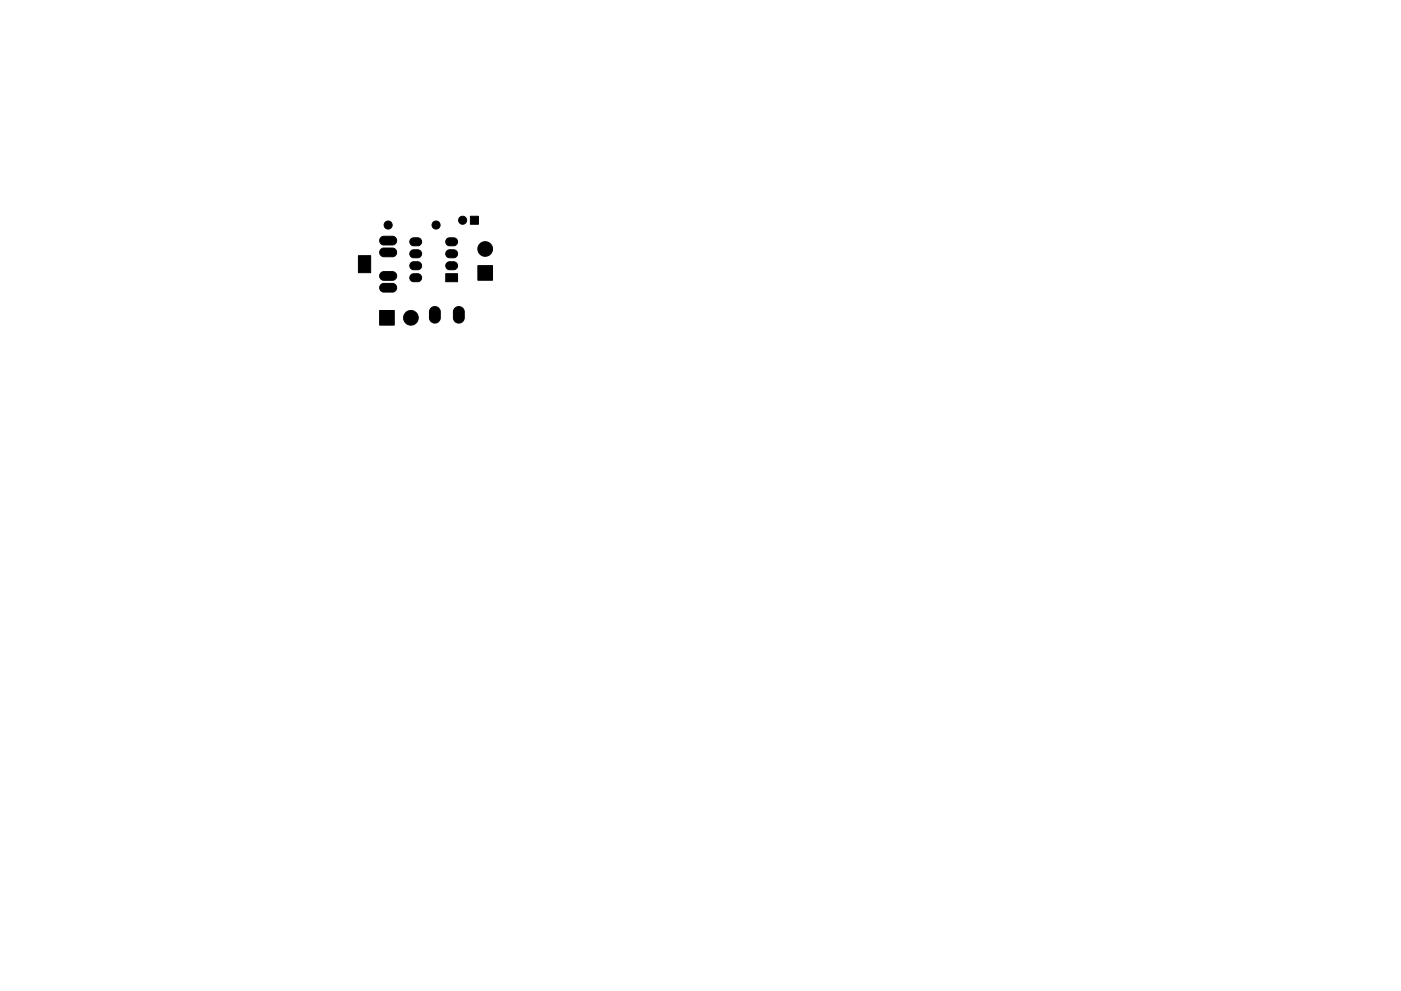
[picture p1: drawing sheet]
<svg xmlns="http://www.w3.org/2000/svg" width="297mm" height="210mm" viewBox="0 0 297 210" stroke-linecap="round" stroke-linejoin="round" font-family="sans-serif">
<g fill="#000" stroke="#000" stroke-width=".21">
<path d="M76 54.2h2.6v3.6h-2.6zM80.8 57.9l.4-.3h2a.93 .93 0 0 1 .9 .9 .93 .93 0 0 1-.9 1h-1.8a.93 .93 0 0 1-.8-.6 .93 .93 0 0 1 .2-1zM80.8 52.9l.4-.3h2a.93 .93 0 0 1 .9 .9 .93 .93 0 0 1-.9 1h-1.8a.93 .93 0 0 1-.8-.6 .93 .93 0 0 1 .2-1zM80.8 50.4l.4-.3h2a.93 .93 0 0 1 .9 .9 .93 .93 0 0 1-.9 1h-1.8a.93 .93 0 0 1-.8-.6 .93 .93 0 0 1 .2-1zM87.1 58.3l.5-.2h1a.85 .85 0 0 1 .8 .8 .85 .85 0 0 1-.8 .9h-.9a.86 .86 0 0 1-.8-.6 .86 .86 0 0 1 .2-.9zM87.1 55.8l.5-.3h1a.85 .85 0 0 1 .8 .9 .85 .85 0 0 1-.8 .8h-.9a.85 .85 0 0 1-.8-.5 .85 .85 0 0 1 .2-.9zM87.1 53.2l.5-.2h1a.85 .85 0 0 1 .8 .8 .85 .85 0 0 1-.8 .9h-.9a.86 .86 0 0 1-.8-.6 .86 .86 0 0 1 .2-.9zM87.1 50.7l.5-.2h1a.85 .85 0 0 1 .8 .8 .85 .85 0 0 1-.8 .9h-.9a.86 .86 0 0 1-.8-.6 .86 .86 0 0 1 .2-.9zM94.8 55.8l.4-.3h1a.85 .85 0 0 1 .8 .9 .85 .85 0 0 1-.8 .8h-.9a.85 .85 0 0 1-.7-.5 .85 .85 0 0 1 .2-.9zM94.8 53.2l.4-.2h1a.85 .85 0 0 1 .8 .8 .85 .85 0 0 1-.8 .9h-.9a.86 .86 0 0 1-.7-.6 .86 .86 0 0 1 .2-.9zM94.8 50.7l.4-.2h1a.85 .85 0 0 1 .8 .8 .85 .85 0 0 1-.8 .9h-.9a.86 .86 0 0 1-.7-.6 .86 .86 0 0 1 .2-.9zM94.5 58.1h2.5v1.7h-2.5z"/>
<path d="M99.7 45.9h1.7v1.7h-1.7zM101.3 56.4h3.1v3.1h-3.1zM80.8 60.4l.4-.3h2a.93 .93 0 0 1 .9 .9 .93 .93 0 0 1-.9 1h-1.8a.93 .93 0 0 1-.8-.6 .93 .93 0 0 1 .2-1zM80.5 65.9h3.1v3.1h-3.1zM91.4 65.4a1.15 1.15 0 0 1 1.2-.3 1.15 1.15 0 0 1 .8 1v1.4a1.15 1.15 0 0 1-1.2 1.1 1.15 1.15 0 0 1-1.1-1.1v-1.5zM96.5 65.4a1.15 1.15 0 0 1 1.2-.3 1.15 1.15 0 0 1 .7 1v1.4a1.15 1.15 0 0 1-1.1 1.1 1.15 1.15 0 0 1-1.2-1.1v-1.5z"/>
<circle cx="82.3" cy="47.7" r=".86"/>
<circle cx="92.5" cy="47.7" r=".86"/>
<circle cx="98.1" cy="46.7" r=".86"/>
<circle cx="102.9" cy="52.8" r="1.56"/>
<circle cx="87.1" cy="67.4" r="1.56"/>
</g>
</svg>
